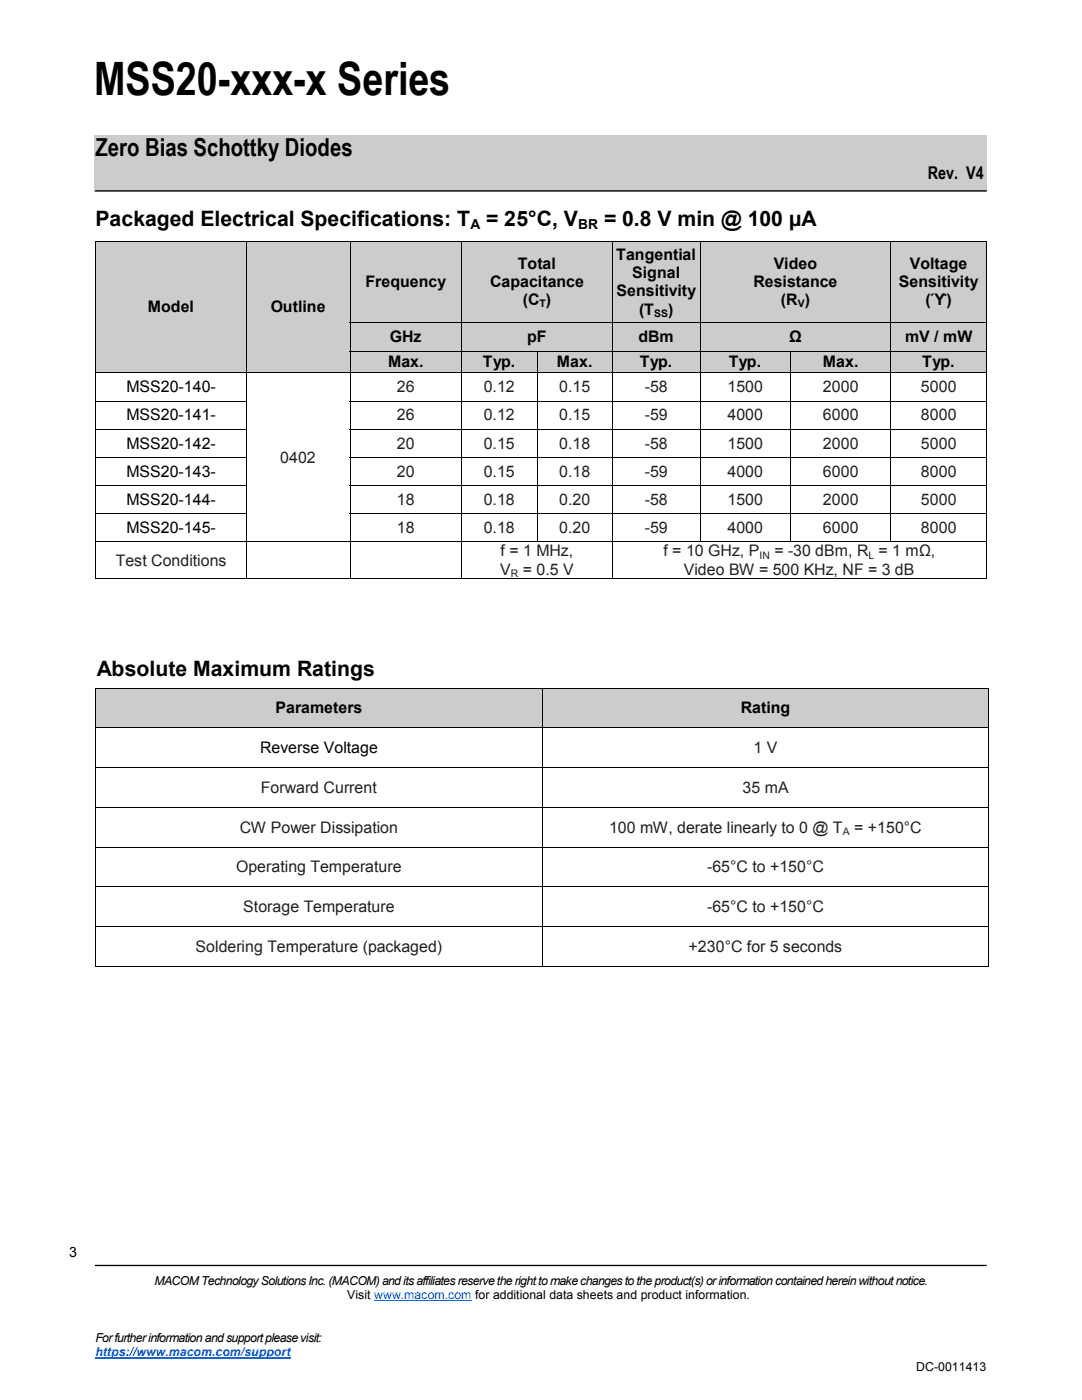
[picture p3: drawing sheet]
<svg xmlns="http://www.w3.org/2000/svg" width="216mm" height="279mm" viewBox="0 0 216 279" stroke-linecap="round" stroke-linejoin="round" font-family="sans-serif">
<defs><g id="words">
<text font-size="9.2" x="18.8" y="19">MSS20-xxx-x Series</text>
<text font-size="5" x="19" y="31.1">Zero Bias Schottky Diodes</text>
<g font-size="4.2">
<text x="19" y="45">Packaged Electrical Specifications: T</text>
<text x="97" y="45">= 25°C, V</text>
<text x="120.5" y="45">= 0.8 V min @ 100 µA</text>
<text x="19.3" y="134.8">Absolute Maximum Ratings</text>
</g>
<text font-size="3.5" x="185.2" y="35.7">Rev. V4</text>
<g font-size="3.2">
<text x="103.4" y="53.6">Total</text>
<text x="123" y="51.8">Tangential</text>
<text x="154.4" y="53.6">Video</text>
<text x="181.6" y="53.6">Voltage</text>
<text x="73" y="57.3">Frequency</text>
<text x="97.8" y="57.3">Capacitance</text>
<text x="123" y="59.1">Sensitivity</text>
<text x="126.2" y="55.5">Signal</text>
<text x="150.4" y="57.3">Resistance</text>
<text x="179.4" y="57.3">Sensitivity</text>
<text x="29.5" y="62.4">Model</text>
<text x="54" y="62.4">Outline</text>
<text x="104.3" y="60.9">(C )</text>
<text x="127.5" y="62.8">(T</text>
<text x="133.3" y="62.8">)</text>
<text x="155.9" y="60.9">(R )</text>
<text x="184.7" y="60.9">(ϓ)</text>
<text x="77.8" y="68.2">GHz</text>
<text x="105.2" y="68.2">pF</text>
<text x="127.4" y="68.2">dBm</text>
<text x="157.5" y="68.2">Ω</text>
<text x="180.6" y="68.2">mV / mW</text>
<text x="77.4" y="73.3">Max.</text>
<text x="96.4" y="73.3">Typ.</text>
<text x="111.1" y="73.3">Max.</text>
<text x="127.7" y="73.3">Typ.</text>
<text x="145.4" y="73.3">Typ.</text>
<text x="164.2" y="73.3">Max.</text>
<text x="184.1" y="73.3">Typ.</text>
<text x="25.2" y="78.3">MSS20-140-</text>
<text x="25.2" y="83.9">MSS20-141-</text>
<text x="25.2" y="89.6">MSS20-142-</text>
<text x="25.2" y="95.1">MSS20-143-</text>
<text x="25.2" y="100.8">MSS20-144-</text>
<text x="25.2" y="106.4">MSS20-145-</text>
<text x="55" y="142.3">Parameters</text>
<text x="147.9" y="142.3">Rating</text>
<text x="51.9" y="150.4">Reverse Voltage</text>
</g>
<g font-size="3.2" fill="#231f20">
<text x="79.2" y="78.3">26</text>
<text x="79.2" y="83.9">26</text>
<text x="96.5" y="78.3">0.12</text>
<text x="96.5" y="83.9">0.12</text>
<text x="111.6" y="78.3">0.15</text>
<text x="111.6" y="83.9">0.15</text>
<text x="128.7" y="78.3">-58</text>
<text x="128.7" y="83.9">-59</text>
<text x="145.2" y="78.3">1500</text>
<text x="145.2" y="83.9">4000</text>
<text x="164.2" y="78.3">2000</text>
<text x="164.2" y="83.9">6000</text>
<text x="183.8" y="78.3">5000</text>
<text x="183.8" y="83.9">8000</text>
<text x="79.2" y="89.6">20</text>
<text x="96.5" y="89.6">0.15</text>
<text x="111.6" y="89.6">0.18</text>
<text x="128.7" y="89.6">-58</text>
<text x="145.2" y="89.6">1500</text>
<text x="164.2" y="89.6">2000</text>
<text x="183.8" y="89.6">5000</text>
<text x="55.9" y="92.3">0402</text>
<text x="79.2" y="95.1">20</text>
<text x="96.5" y="95.1">0.15</text>
<text x="111.6" y="95.1">0.18</text>
<text x="128.7" y="95.1">-59</text>
<text x="145.2" y="95.1">4000</text>
<text x="164.2" y="95.1">6000</text>
<text x="183.8" y="95.1">8000</text>
<text x="79.2" y="100.8">18</text>
<text x="96.5" y="100.8">0.18</text>
<text x="111.6" y="100.8">0.20</text>
<text x="128.7" y="100.8">-58</text>
<text x="145.2" y="100.8">1500</text>
<text x="164.2" y="100.8">2000</text>
<text x="183.8" y="100.8">5000</text>
<text x="79.2" y="106.4">18</text>
<text x="96.5" y="106.4">0.18</text>
<text x="111.6" y="106.4">0.20</text>
<text x="128.7" y="106.4">-59</text>
<text x="145.2" y="106.4">4000</text>
<text x="164.2" y="106.4">6000</text>
<text x="183.8" y="106.4">8000</text>
<text x="23.1" y="112.9">Test Conditions</text>
<text x="99.9" y="111.1">f = 1 MHz,</text>
<text x="132.4" y="111.1">f = 10 GHz, P</text>
<text x="154.5" y="111.1">= -30 dBm, R = 1 mΩ,</text>
<text x="99.8" y="114.7">V</text>
<text x="104.3" y="114.7">= 0.5 V</text>
<text x="136.5" y="114.7">Video BW = 500 KHz, NF = 3 dB</text>
<text x="150.4" y="150.4">1 V</text>
<text x="52.1" y="158.3">Forward Current</text>
<text x="148.2" y="158.3">35 mA</text>
<text x="47.8" y="166.2">CW Power Dissipation</text>
<text x="121.6" y="166.2">100 mW, derate linearly to 0 @ T</text>
<text x="170.5" y="166.2">= +150°C</text>
<text x="47.1" y="174.1">Operating Temperature</text>
<text x="141.1" y="174.1">-65°C to +150°C</text>
<text x="48.6" y="182.1">Storage Temperature</text>
<text x="141.1" y="182.1">-65°C to +150°C</text>
<text x="39" y="190">Soldering Temperature (packaged)</text>
<text x="137.4" y="190">+230°C for 5 seconds</text>
</g>
<g font-size="2.8">
<text x="93.9" y="45.6">A</text>
<text x="115.4" y="45.6">BR</text>
<text x="13.8" y="250.9">3</text>
</g>
<g font-size="2.5">
<text x="30.8" y="256.5">MACOM Technology Solutions Inc. (MACOM) and its affiliates reserve the right to make changes to the product(s) or information contained herein without notice.</text>
<text x="69.3" y="259.3">Visit www.macom.com for additional data sheets and product information.</text>
<text x="19" y="267.8">For further information and support please visit:</text>
<text x="182.9" y="273.6">DC-0011413</text>
</g>
<text font-size="2.5" fill="#06f" x="19" y="270.7">https://www.macom.com/support</text>
<g font-size="2.1">
<text x="107.7" y="61.3">T</text>
<text x="130.5" y="63.2">SS</text>
<text x="159.2" y="61.3">V</text>
</g>
<g font-size="2.1" fill="#231f20">
<text x="151.6" y="111.5">IN</text>
<text x="173.3" y="111.5">L</text>
<text x="102" y="115.1">R</text>
<text x="168.2" y="166.6">A</text>
</g>
</g></defs>
<path d="M18.8 26.9h178v11.3h-178z" fill-rule="evenodd" fill="#ccc"/>
<path d="M19 38.1h177.8" fill="none" stroke="#000" stroke-width=".26"/>
<g fill="#fff">
<path d="M6.9 247.1h9.6v6.3h-9.6z" fill-rule="evenodd"/>
<path d="M6.9 247.3h9.5v6.4h-9.5z" fill-rule="evenodd"/>
</g>
<path d="M19 252.6h177.8" fill="none" stroke="#000" stroke-width=".26"/>
<path d="M74.7 259.7h19.4" fill="none" stroke="#06f" stroke-width=".2"/>
<path d="M19 271.1h39" fill="none" stroke="#06f" stroke-width=".25"/>
<path d="M6.9 247.3h9.5v6.3h-9.5z" fill-rule="evenodd" fill="#fff"/>
<g fill="#ccc">
<path d="M19.1 137.3h89.1v8h-89.1z" fill-rule="evenodd"/>
<path d="M108.2 137.3h89.2v8h-89.2z" fill-rule="evenodd"/>
</g>
<path d="M19.1 137.4h178.3M19.1 137.3v55.5M108.2 137.4v55.4M197.3 137.3v55.5M19.1 145.3h178.2M19.1 153.2h178.2M19.1 161.2h178.2M19.1 169.1h178.2M19.1 177h178.2M19.1 192.8h178.3M19.1 185h178.2" fill="none" stroke="#000" stroke-width=".2"/>
<g fill="#ccc">
<path d="M19 48.2h30.2v26.2h-30.2z" fill-rule="evenodd"/>
<path d="M49.2 48.2h20.6v26.2h-20.6z" fill-rule="evenodd"/>
<path d="M69.8 48.2h22.3v16.1h-22.3z" fill-rule="evenodd"/>
<path d="M92.1 48.2h30.1v16.1h-30.1z" fill-rule="evenodd"/>
<path d="M122.2 48.2h17.5v16.1h-17.5z" fill-rule="evenodd"/>
<path d="M139.7 48.2h38.1v16.1h-38.1z" fill-rule="evenodd"/>
<path d="M177.8 48.2h19v16.1h-19z" fill-rule="evenodd"/>
<path d="M69.8 64.3h22.3v5.8h-22.3z" fill-rule="evenodd"/>
<path d="M92.1 64.3h30.1v5.8h-30.1z" fill-rule="evenodd"/>
<path d="M122.2 64.3h17.5v5.8h-17.5z" fill-rule="evenodd"/>
<path d="M139.7 64.3h38.1v5.8h-38.1z" fill-rule="evenodd"/>
<path d="M177.8 64.3h19v5.8h-19z" fill-rule="evenodd"/>
<path d="M69.8 70.1h22.3v4.3h-22.3z" fill-rule="evenodd"/>
<path d="M92.1 70.1h15.1v4.3h-15.1z" fill-rule="evenodd"/>
<path d="M107.2 70.1h15v4.3h-15z" fill-rule="evenodd"/>
<path d="M122.2 70.1h17.5v4.3h-17.5z" fill-rule="evenodd"/>
<path d="M139.7 70.1h18v4.3h-18z" fill-rule="evenodd"/>
<path d="M157.7 70.1h20.1v4.3h-20.1z" fill-rule="evenodd"/>
<path d="M177.8 70.1h19v4.3h-19z" fill-rule="evenodd"/>
</g>
<g fill="none" stroke="#000" stroke-width=".2">
<path d="M19 48.2h177.8M19.1 48.2v67.2M49.2 48.2v67.2M69.9 48.2v67.2M92.1 48.2v67.2M122.3 48.2v67.2M139.7 48.2v59.8M177.8 48.2v59.8M196.8 48.2v67.2M19.1 74.4h177.7M69.8 64.3h127M69.8 70.2h127"/>
<path d="M107.2 70.2v37.8M157.7 70.2v37.8M19.1 80.1h30.2M19.1 85.7h30.2M19.1 91.3h30.2M19.1 96.9h30.2M69.8 80.1h127M69.8 85.7h127M69.8 91.3h127M69.8 96.9h127M19 115.5h177.8M19.1 108.1h177.7"/>
<path d="M19.1 102.5h30.2M69.8 102.5h127"/>
</g>
<use href="#words"/>
</svg>
